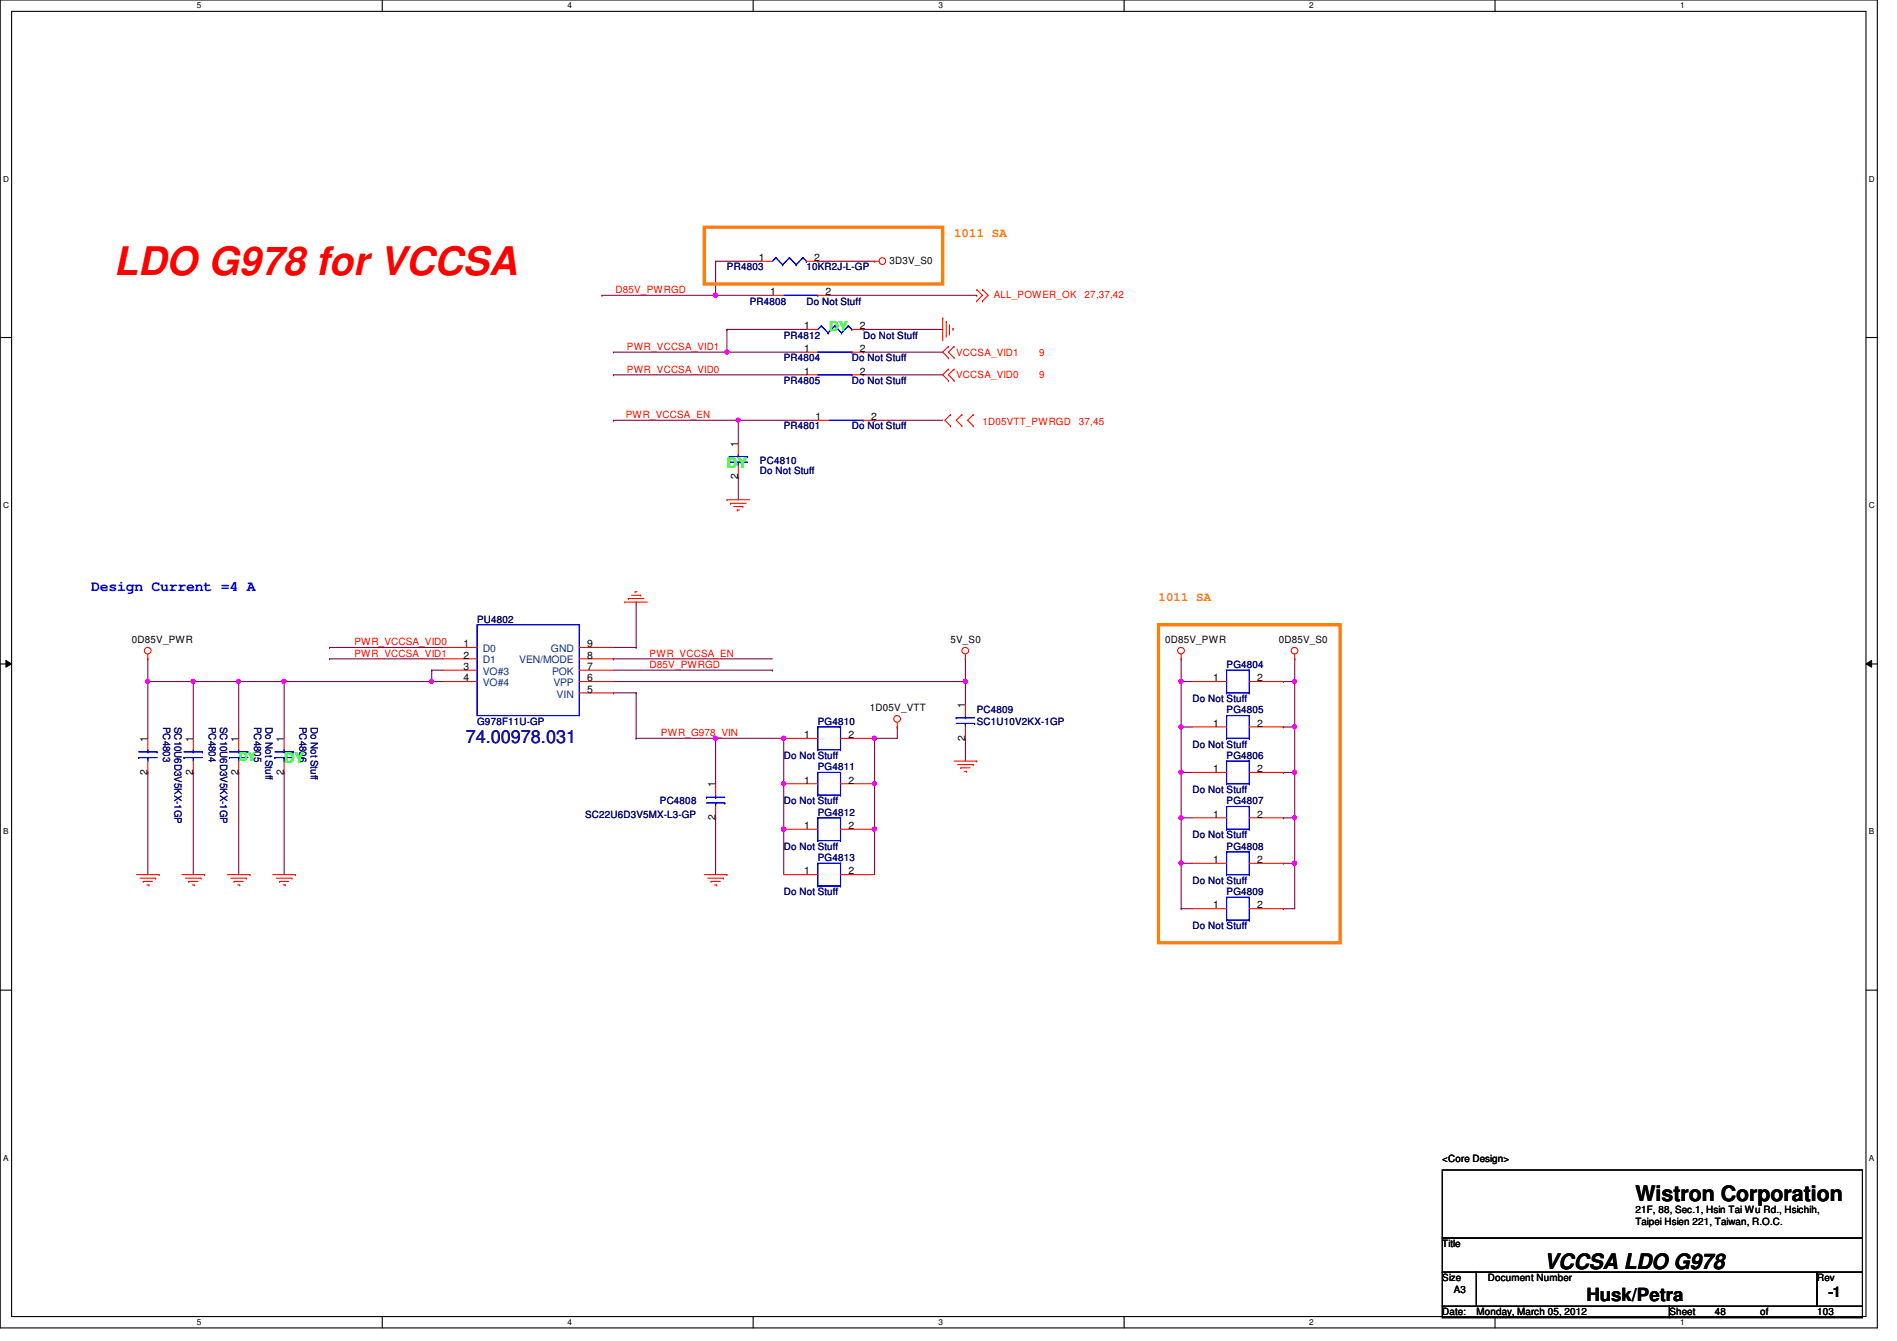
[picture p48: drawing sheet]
<svg xmlns="http://www.w3.org/2000/svg" width="297mm" height="210mm" viewBox="0 0 297 210" stroke-linecap="round" stroke-linejoin="round" font-family="sans-serif">
<defs><g id="words">
<text font-size="6.2" fill="#f00" x="17.8" y="43.1">LDO G978 for VCCSA</text>
<g font-size="3.3">
<text x="256.1" y="188">Wistron Corporation</text>
<text x="241.8" y="198.6">VCCSA LDO G978</text>
</g>
<text font-size="2.8" fill="#0000a0" x="72.9" y="116.3">74.00978.031</text>
<text font-size="2.8" x="248.4" y="203.7">Husk/Petra</text>
<g font-size="2.3" fill="#0f0">
<text x="113.8" y="73.2">DY</text>
<text x="44.5" y="119.5">DY</text>
</g>
<text font-size="2.3" fill="#00f" x="14.3" y="92.5">Design Current =4 A</text>
<text font-size="2.3" x="286.3" y="203">-1</text>
<text font-size="2.1" fill="#0f0" x="129.8" y="51.8">DY</text>
<g font-size="1.9" fill="#ff8000">
<text x="149.4" y="37.2">1011 SA</text>
<text x="181.4" y="94.1">1011 SA</text>
</g>
<text font-size="1.9" fill="#0f0" x="37.4" y="119.2">DY</text>
<g font-size="1.6">
<text x="118.8" y="40.9">1</text>
<text x="127.5" y="40.9">2</text>
<text x="139.3" y="41.3">3D3V_S0</text>
<text x="120.6" y="46.2">1</text>
<text x="129.3" y="46.2">2</text>
<text x="125.9" y="51.5">1</text>
<text x="134.6" y="51.5">2</text>
<text x="125.9" y="58.6">1</text>
<text x="125.9" y="55.1">1</text>
<text x="134.6" y="58.6">2</text>
<text x="134.6" y="55.1">2</text>
<text x="127.7" y="65.7">1</text>
<text x="136.4" y="65.7">2</text>
<text x="115.6" y="69.9" transform="rotate(-90 115.6 69.9)">1</text>
<text x="115.6" y="75" transform="rotate(-90 115.6 75)">2</text>
<text x="20.7" y="100.7">0D85V_PWR</text>
<text x="72.6" y="101.3">1</text>
<text x="91.9" y="101.3">9</text>
<text x="148.8" y="100.7">5V_S0</text>
<text x="182.5" y="100.7">0D85V_PWR</text>
<text x="200.2" y="100.7">0D85V_S0</text>
<text x="72.6" y="103.1">2</text>
<text x="72.6" y="104.9">3</text>
<text x="72.6" y="106.6">4</text>
<text x="91.9" y="106.6">6</text>
<text x="91.9" y="104.9">7</text>
<text x="91.9" y="103.1">8</text>
<text x="189.9" y="106.6">1</text>
<text x="196.8" y="106.6">2</text>
<text x="91.9" y="108.4">5</text>
<text x="136.2" y="111.3">1D05V_VTT</text>
<text x="151.1" y="110.8" transform="rotate(-90 151.1 110.8)">1</text>
<text x="189.9" y="113.7">1</text>
<text x="196.8" y="113.7">2</text>
<text x="23.1" y="116.1" transform="rotate(-90 23.1 116.1)">1</text>
<text x="30.2" y="116.1" transform="rotate(-90 30.2 116.1)">1</text>
<text x="37.3" y="116.1" transform="rotate(-90 37.3 116.1)">1</text>
<text x="44.4" y="116.1" transform="rotate(-90 44.4 116.1)">1</text>
<text x="125.9" y="115.5">1</text>
<text x="132.8" y="115.5">2</text>
<text x="151.1" y="115.9" transform="rotate(-90 151.1 115.9)">2</text>
<text x="23.1" y="121.2" transform="rotate(-90 23.1 121.2)">2</text>
<text x="30.2" y="121.2" transform="rotate(-90 30.2 121.2)">2</text>
<text x="37.3" y="121.2" transform="rotate(-90 37.3 121.2)">2</text>
<text x="44.4" y="121.2" transform="rotate(-90 44.4 121.2)">2</text>
<text x="112" y="123.2" transform="rotate(-90 112 123.2)">1</text>
<text x="125.9" y="122.6">1</text>
<text x="132.8" y="122.6">2</text>
<text x="189.9" y="120.9">1</text>
<text x="196.8" y="120.9">2</text>
<text x="112" y="128.4" transform="rotate(-90 112 128.4)">2</text>
<text x="125.9" y="129.8">1</text>
<text x="132.8" y="129.8">2</text>
<text x="189.9" y="128">1</text>
<text x="196.8" y="128">2</text>
<text x="125.9" y="136.9">1</text>
<text x="132.8" y="136.9">2</text>
<text x="189.9" y="135.1">1</text>
<text x="196.8" y="135.1">2</text>
<text x="189.9" y="142.2">1</text>
<text x="196.8" y="142.2">2</text>
<text x="225.8" y="181.9">&lt;Core Design&gt;</text>
<text x="256.1" y="189.9">21F, 88, Sec.1, Hsin Tai Wu Rd., Hsichih,</text>
<text x="256.1" y="191.7">Taipei Hsien 221, Taiwan, R.O.C.</text>
<text x="225.8" y="195.2">Title</text>
<text x="225.8" y="200.6">Size</text>
<text x="227.6" y="202.4">A3</text>
<text x="233" y="200.6">Document Number</text>
<text x="284.5" y="200.6">Rev</text>
<text x="225.8" y="205.9">Date:</text>
<text x="231.2" y="205.9">Monday, March 05, 2012</text>
<text x="261.4" y="205.9">Sheet</text>
<text x="268.5" y="205.9">48</text>
<text x="275.6" y="205.9">of</text>
<text x="284.5" y="205.9">103</text>
</g>
<g font-size="1.6" fill="#f00">
<text x="96.4" y="45.9">D85V_PWRGD</text>
<text x="155.6" y="46.6">ALL_POWER_OK</text>
<text x="169.8" y="46.6">27,37,42</text>
<text x="98.2" y="58.3">PWR_VCCSA_VID0</text>
<text x="98.2" y="54.8">PWR_VCCSA_VID1</text>
<text x="149.7" y="55.7">VCCSA_VID1</text>
<text x="149.7" y="59.2">VCCSA_VID0</text>
<text x="162.7" y="55.7">9</text>
<text x="162.7" y="59.2">9</text>
<text x="98" y="65.4">PWR_VCCSA_EN</text>
<text x="153.8" y="66.5">1D05VTT_PWRGD</text>
<text x="168.9" y="66.5">37,45</text>
<text x="55.5" y="101">PWR_VCCSA_VID0</text>
<text x="55.5" y="102.8">PWR_VCCSA_VID1</text>
<text x="101.7" y="102.8">PWR_VCCSA_EN</text>
<text x="101.7" y="104.6">D85V_PWRGD</text>
<text x="103.5" y="115.2">PWR_G978_VIN</text>
</g>
<g font-size="1.6" fill="#000080">
<text x="113.8" y="42.3">PR4803</text>
<text x="117.4" y="47.7">PR4808</text>
<text x="126.3" y="47.7">Do Not Stuff</text>
<text x="126.3" y="42.3">10KR2J-L-GP</text>
<text x="122.7" y="53">PR4812</text>
<text x="135.2" y="53">Do Not Stuff</text>
<text x="122.7" y="56.6">PR4804</text>
<text x="133.4" y="56.6">Do Not Stuff</text>
<text x="122.7" y="60.1">PR4805</text>
<text x="133.4" y="60.1">Do Not Stuff</text>
<text x="122.7" y="67.2">PR4801</text>
<text x="133.4" y="67.2">Do Not Stuff</text>
<text x="119" y="72.6">PC4810</text>
<text x="119" y="74.2">Do Not Stuff</text>
<text x="74.7" y="97.5">PU4802</text>
<text x="192.1" y="104.6">PG4804</text>
<text x="25.6" y="113.8" transform="rotate(90 25.6 113.8)">PC4803</text>
<text x="27.3" y="113.8" transform="rotate(90 27.3 113.8)">SC10U6D3V5KX-1GP</text>
<text x="32.7" y="113.8" transform="rotate(90 32.7 113.8)">PC4804</text>
<text x="34.5" y="113.8" transform="rotate(90 34.5 113.8)">SC10U6D3V5KX-1GP</text>
<text x="39.8" y="113.8" transform="rotate(90 39.8 113.8)">PC4805</text>
<text x="41.6" y="113.8" transform="rotate(90 41.6 113.8)">Do Not Stuff</text>
<text x="46.9" y="113.8" transform="rotate(90 46.9 113.8)">PC4806</text>
<text x="48.7" y="113.8" transform="rotate(90 48.7 113.8)">Do Not Stuff</text>
<text x="74.7" y="113.5">G978F11U-GP</text>
<text x="128.1" y="113.5">PG4810</text>
<text x="152.9" y="111.7">PC4809</text>
<text x="152.9" y="113.5">SC1U10V2KX-1GP</text>
<text x="186.7" y="109.9">Do Not Stuff</text>
<text x="192.1" y="111.7">PG4805</text>
<text x="122.7" y="118.8">Do Not Stuff</text>
<text x="186.7" y="117">Do Not Stuff</text>
<text x="192.1" y="118.8">PG4806</text>
<text x="103.3" y="125.9">PC4808</text>
<text x="122.7" y="125.9">Do Not Stuff</text>
<text x="128.1" y="120.6">PG4811</text>
<text x="186.7" y="124.1">Do Not Stuff</text>
<text x="192.1" y="125.9">PG4807</text>
<text x="91.6" y="128">SC22U6D3V5MX-L3-GP</text>
<text x="128.1" y="127.7">PG4812</text>
<text x="186.7" y="131.2">Do Not Stuff</text>
<text x="122.7" y="133">Do Not Stuff</text>
<text x="128.1" y="134.8">PG4813</text>
<text x="192.1" y="133">PG4808</text>
<text x="122.7" y="140.1">Do Not Stuff</text>
<text x="186.7" y="138.3">Do Not Stuff</text>
<text x="192.1" y="140.1">PG4809</text>
<text x="186.7" y="145.5">Do Not Stuff</text>
</g>
<g font-size="1.6" fill="#004080">
<text x="75.6" y="102.1">D0</text>
<text x="75.6" y="103.8">D1</text>
<text x="75.6" y="105.6">VO#3</text>
<text x="75.6" y="107.4">VO#4</text>
<text x="81.3" y="103.8">VEN/MODE</text>
<text x="86.3" y="102.1">GND</text>
<text x="86.4" y="105.6">POK</text>
<text x="86.7" y="107.4">VPP</text>
<text x="87.2" y="109.2">VIN</text>
</g>
<g font-size="1.3">
<text x="30.8" y="1.3">5</text>
<text x="88.9" y="1.3">4</text>
<text x="146.9" y="1.3">3</text>
<text x="205" y="1.3">2</text>
<text x="263.1" y="1.3">1</text>
<text x=".5" y="28.4">D</text>
<text x="292.6" y="28.4">D</text>
<text x=".5" y="79.5">C</text>
<text x="292.6" y="79.5">C</text>
<text x=".5" y="130.6">B</text>
<text x="292.6" y="130.6">B</text>
<text x=".5" y="181.7">A</text>
<text x="292.6" y="181.7">A</text>
<text x="30.8" y="207.4">5</text>
<text x="88.9" y="207.4">4</text>
<text x="146.9" y="207.4">3</text>
<text x="205" y="207.4">2</text>
<text x="263.1" y="207.4">1</text>
</g>
</g></defs>
<path d="M0 0h294v207.9h-294zM1.8 1.8h290.4v204.3h-290.4z" fill="none" stroke="#000" stroke-width=".17"/>
<g fill="#fff">
<path d="M30.8 .2h.7v1.4h-.7z"/>
<path d="M30.8 206.2h.7v1.4h-.7z"/>
</g>
<path d="M59.9 0v1.8M59.9 206.1v1.8" fill="none" stroke="#000" stroke-width=".17"/>
<g fill="#fff">
<path d="M88.9 .2h.6v1.4h-.6z"/>
<path d="M88.9 206.2h.6v1.4h-.6z"/>
</g>
<path d="M117.9 0v1.8M117.9 206.1v1.8" fill="none" stroke="#000" stroke-width=".17"/>
<g fill="#fff">
<path d="M146.9 .2h.7v1.4h-.7z"/>
<path d="M146.9 206.2h.7v1.4h-.7z"/>
</g>
<path d="M176 0v1.8M176 206.1v1.8" fill="none" stroke="#000" stroke-width=".17"/>
<g fill="#fff">
<path d="M205 .2h.7v1.4h-.7z"/>
<path d="M205 206.2h.7v1.4h-.7z"/>
</g>
<path d="M234.1 0v1.8M234.1 206.1v1.8" fill="none" stroke="#000" stroke-width=".17"/>
<g fill="#fff">
<path d="M263.1 .2h.7v1.4h-.7z"/>
<path d="M263.1 206.2h.7v1.4h-.7z"/>
<path d="M.5 27.3h.9v1.4h-.9z"/>
<path d="M292.6 27.3h.9v1.4h-.9z"/>
<path d="M.5 78.4h.9v1.4h-.9z"/>
<path d="M292.6 78.4h.9v1.4h-.9z"/>
</g>
<path d="M0 52.8h1.8M292.2 52.8h1.8" fill="none" stroke="#000" stroke-width=".17"/>
<g fill="#fff">
<path d="M.5 129.5h.8v1.4h-.8z"/>
<path d="M292.6 129.5h.9v1.4h-.9z"/>
</g>
<path d="M0 103.9h1.8M292.2 103.9h1.8" fill="none" stroke="#000" stroke-width=".17"/>
<path d="M.9 103.4l.9 .5-.9 .5zM292.2 103.9l.9-.5v1z" fill="#000"/>
<path d="M.9 103.4l.9 .5-.9 .5zM292.2 103.9l.9-.5v1z" fill="none" stroke="#000" stroke-width=".16"/>
<g fill="#fff">
<path d="M.5 180.5h.8v1.4h-.8z"/>
<path d="M292.6 180.5h.9v1.4h-.9z"/>
</g>
<path d="M0 155h1.8M292.2 155h1.8" fill="none" stroke="#000" stroke-width=".17"/>
<path d="M185 106.7h.1M185 106.7v7.1" fill="none" stroke="#800040" stroke-width=".17"/>
<circle cx="184.9" cy="106.7" r=".32" fill="#f0f"/>
<circle cx="184.9" cy="106.7" r=".32" fill="none" stroke="#f0f" stroke-width=".17"/>
<path d="M185 135.1h.1M185 135.1v7.1" fill="none" stroke="#800040" stroke-width=".17"/>
<circle cx="184.9" cy="135.1" r=".32" fill="#f0f"/>
<circle cx="184.9" cy="135.1" r=".32" fill="none" stroke="#f0f" stroke-width=".17"/>
<path d="M185 113.8h.1M185 113.8v7.1" fill="none" stroke="#800040" stroke-width=".17"/>
<circle cx="184.9" cy="113.8" r=".32" fill="#f0f"/>
<circle cx="184.9" cy="113.8" r=".32" fill="none" stroke="#f0f" stroke-width=".17"/>
<path d="M185 120.9h.1M185 120.9v7.1" fill="none" stroke="#800040" stroke-width=".17"/>
<circle cx="184.9" cy="120.9" r=".32" fill="#f0f"/>
<circle cx="184.9" cy="120.9" r=".32" fill="none" stroke="#f0f" stroke-width=".17"/>
<path d="M23.2 106.7h.1M23.2 106.7h7.1M30.3 106.7h.1M30.3 106.7v8.9" fill="none" stroke="#800040" stroke-width=".17"/>
<circle cx="30.2" cy="106.7" r=".32" fill="#f0f"/>
<circle cx="30.2" cy="106.7" r=".32" fill="none" stroke="#f0f" stroke-width=".17"/>
<path d="M115.6 74.7h.1M115.6 65.8h.1M115.6 65.8v3.5M115.6 74.7v3.5M136.9 65.8h.1M136.9 65.8h10.7M30.3 106.7h.1M30.3 106.7h7.1" fill="none" stroke="#800040" stroke-width=".17"/>
<circle cx="115.6" cy="65.8" r=".32" fill="#f0f"/>
<circle cx="115.6" cy="65.8" r=".32" fill="none" stroke="#f0f" stroke-width=".17"/>
<path d="M112.1 46.2h.1M112.1 46.2h8.8M96.1 65.8h.1M96.1 65.8h32M115.6 65.8h.1" fill="none" stroke="#800040" stroke-width=".17"/>
<circle cx="112" cy="46.2" r=".32" fill="#f0f"/>
<circle cx="112" cy="46.2" r=".32" fill="none" stroke="#f0f" stroke-width=".17"/>
<path d="M44.5 106.7h.1M44.5 106.7v8.9" fill="none" stroke="#800040" stroke-width=".17"/>
<circle cx="44.5" cy="106.7" r=".32" fill="#f0f"/>
<circle cx="44.5" cy="106.7" r=".32" fill="none" stroke="#f0f" stroke-width=".17"/>
<path d="M113.8 55.1h.1M113.8 55.1h12.5" fill="none" stroke="#800040" stroke-width=".17"/>
<circle cx="113.8" cy="55.1" r=".32" fill="#f0f"/>
<circle cx="113.8" cy="55.1" r=".32" fill="none" stroke="#f0f" stroke-width=".17"/>
<g fill="none" stroke="#800040" stroke-width=".17">
<path d="M96.1 58.7h.1M96.1 55.1h.1M96.1 58.7h30.2M113.8 51.6h.1M113.8 51.6v3.5h-17.7M113.8 51.6h12.5M135.2 55.1h.1M135.2 58.7h.1M135.2 51.6h.1M135.2 55.1h12.4M135.2 58.7h12.4M135.2 51.6h12.4"/>
<path d="M23.2 106.7h.1M23.2 106.7v8.9M37.4 106.7h.1M37.4 106.7h7.1M37.4 106.7v8.9"/>
</g>
<circle cx="37.4" cy="106.7" r=".32" fill="#f0f"/>
<circle cx="37.4" cy="106.7" r=".32" fill="none" stroke="#f0f" stroke-width=".17"/>
<path d="M112.1 40.9h.1M112.1 40.9h7.1M112.1 40.9v5.3M128.1 40.9h.1M128.1 40.9h8.8M185 103.1h.1M185 103.1v3.6M202.7 106.7h.1M202.7 106.7v7.1" fill="none" stroke="#800040" stroke-width=".17"/>
<circle cx="202.7" cy="106.7" r=".32" fill="#f0f"/>
<circle cx="202.7" cy="106.7" r=".32" fill="none" stroke="#f0f" stroke-width=".17"/>
<path d="M202.7 113.8h.1M202.7 113.8v7.1" fill="none" stroke="#800040" stroke-width=".17"/>
<circle cx="202.7" cy="113.8" r=".32" fill="#f0f"/>
<circle cx="202.7" cy="113.8" r=".32" fill="none" stroke="#f0f" stroke-width=".17"/>
<path d="M202.7 120.9h.1M202.7 120.9v7.1" fill="none" stroke="#800040" stroke-width=".17"/>
<circle cx="202.7" cy="120.9" r=".32" fill="#f0f"/>
<circle cx="202.7" cy="120.9" r=".32" fill="none" stroke="#f0f" stroke-width=".17"/>
<path d="M202.7 135.1h.1M202.7 135.1v7.1" fill="none" stroke="#800040" stroke-width=".17"/>
<circle cx="202.7" cy="135.1" r=".32" fill="#f0f"/>
<circle cx="202.7" cy="135.1" r=".32" fill="none" stroke="#f0f" stroke-width=".17"/>
<g fill="none" stroke="#800040" stroke-width=".17">
<path d="M185 106.7h.1M185 113.8h.1M185 106.7h1.7M185 113.8h1.7M185 135.1h.1M185 120.9h.1M185 128h.1M185 135.1h1.7M185 120.9h1.7M185 128h1.7M185 128v7.1M185 142.2h.1"/>
<path d="M185 142.2h1.7"/>
</g>
<circle cx="184.9" cy="128" r=".32" fill="#f0f"/>
<circle cx="184.9" cy="128" r=".32" fill="none" stroke="#f0f" stroke-width=".17"/>
<g fill="none" stroke="#800040" stroke-width=".17">
<path d="M94.3 46.2h.1M94.3 46.2h17.8M201 106.7h.1M201 113.8h.1M201 106.7h1.7M201 113.8h1.7M201 120.9h.1M201 128h.1M201 135.1h.1M201 120.9h1.7M201 128h1.7M202.7 128h.1"/>
<path d="M202.7 128v7.1h-1.7M201 142.2h.1M201 142.2h1.7"/>
</g>
<circle cx="202.7" cy="128" r=".32" fill="#f0f"/>
<circle cx="202.7" cy="128" r=".32" fill="none" stroke="#f0f" stroke-width=".17"/>
<g fill="none" stroke="#800040" stroke-width=".17">
<path d="M129.8 46.2h23.1M152.9 46.2h.1M99.6 94.2h.1M99.6 94.2v7.1M23.2 103.1h.1M23.2 103.1v3.6M44.5 106.7h.1M44.5 106.7h23.1M51.6 103.1h.1M51.6 103.1h17.8M67.6 104.9h.1M67.6 104.9h1.8"/>
<path d="M96.1 101.3h3.5M99.6 101.3h.1M112.1 115.6h.1M112.1 115.6h10.6M202.7 103.1h.1M202.7 103.1v3.6M23.2 120.9h.1M23.2 120.9v16M30.3 120.9h.1M30.3 120.9v16M37.4 120.9h.1M37.4 120.9v16"/>
<path d="M44.5 120.9h.1M44.5 120.9v16M112.1 128h.1M112.1 128v8.9M122.7 122.7h.1M122.7 122.7v7.1"/>
</g>
<circle cx="23.1" cy="106.7" r=".32" fill="#f0f"/>
<circle cx="23.1" cy="106.7" r=".32" fill="none" stroke="#f0f" stroke-width=".17"/>
<path d="M51.6 101.3h.1M51.6 101.3h17.8M67.6 104.9h.1M67.6 106.7h.1M67.6 104.9v1.8M67.6 106.7h1.8" fill="none" stroke="#800040" stroke-width=".17"/>
<circle cx="67.6" cy="106.7" r=".32" fill="#f0f"/>
<circle cx="67.6" cy="106.7" r=".32" fill="none" stroke="#f0f" stroke-width=".17"/>
<path d="M136.9 129.8h.1M136.9 129.8v7.1" fill="none" stroke="#800040" stroke-width=".17"/>
<circle cx="136.9" cy="129.8" r=".32" fill="#f0f"/>
<circle cx="136.9" cy="129.8" r=".32" fill="none" stroke="#f0f" stroke-width=".17"/>
<path d="M99.6 115.6h.1M99.6 115.6h12.5M122.7 115.6h.1M122.7 115.6v7.1M136.9 122.7h.1M136.9 122.7v7.1" fill="none" stroke="#800040" stroke-width=".17"/>
<circle cx="122.7" cy="122.7" r=".32" fill="#f0f"/>
<circle cx="122.7" cy="122.7" r=".32" fill="none" stroke="#f0f" stroke-width=".17"/>
<circle cx="122.7" cy="115.5" r=".32" fill="#f0f"/>
<circle cx="122.7" cy="115.5" r=".32" fill="none" stroke="#f0f" stroke-width=".17"/>
<path d="M136.9 115.6h.1M136.9 115.6v7.1" fill="none" stroke="#800040" stroke-width=".17"/>
<circle cx="136.9" cy="122.7" r=".32" fill="#f0f"/>
<circle cx="136.9" cy="122.7" r=".32" fill="none" stroke="#f0f" stroke-width=".17"/>
<circle cx="136.9" cy="115.5" r=".32" fill="#f0f"/>
<circle cx="136.9" cy="115.5" r=".32" fill="none" stroke="#f0f" stroke-width=".17"/>
<path d="M122.7 129.8h.1M122.7 129.8v7.1" fill="none" stroke="#800040" stroke-width=".17"/>
<circle cx="122.7" cy="129.8" r=".32" fill="#f0f"/>
<circle cx="122.7" cy="129.8" r=".32" fill="none" stroke="#f0f" stroke-width=".17"/>
<path d="M96.1 106.7h55.1M99.6 108.5h.1M99.6 108.5v7.1M136.9 115.6h.1M140.5 113.8h.1M140.5 113.8v1.8h-3.6M151.2 106.7h.1M151.2 106.7v3.5" fill="none" stroke="#800040" stroke-width=".17"/>
<circle cx="151.1" cy="106.7" r=".32" fill="#f0f"/>
<circle cx="151.1" cy="106.7" r=".32" fill="none" stroke="#f0f" stroke-width=".17"/>
<path d="M96.1 103.1h.1M96.1 108.5h.1M96.1 103.1h24.8M96.1 108.5h3.5M112.1 115.6h.1M112.1 115.6v7.1M151.2 115.6h.1M151.2 115.6v3.5" fill="none" stroke="#800040" stroke-width=".17"/>
<circle cx="112" cy="115.5" r=".32" fill="#f0f"/>
<circle cx="112" cy="115.5" r=".32" fill="none" stroke="#f0f" stroke-width=".17"/>
<path d="M96.1 104.9h24.8M120.9 104.9h.1M151.2 103.1h.1M151.2 103.1v3.6" fill="none" stroke="#800040" stroke-width=".17"/>
<g fill="none" stroke="#f00" stroke-width=".17">
<path d="M119.2 40.9h1.7M120.9 46.2h1.8M126.3 40.9h1.8M126.3 51.6h1.8M126.3 58.7h1.8M126.3 55.1h1.8M128.1 46.2h1.7M133.4 51.6h1.8M133.4 58.7h1.8M133.4 55.1h1.8M136.9 40.9h.1M136.9 40.9h.8"/>
<path d="M147.6 49.8h.1M147.6 49.8v3.5M148.2 50.3h.1M148.2 50.3v2.5M148.5 54.2h.1M148.5 56h.1M148.5 57.8h.1M148.5 59.6h.1M148.5 54.2l-.9 .9 .9 .9M148.5 57.8l-.9 .9 .9 .9M148.7 52.3h.1M148.7 50.8v1.5"/>
<path d="M149.2 51.4h.1M149.2 51.4v.3M149.4 56h.1M149.4 54.2h.1M149.4 59.6h.1M149.4 57.8h.1M149.4 54.2l-.9 .9 .9 .9M149.4 57.8l-.9 .9 .9 .9M152.9 47.1h.1M152.9 45.3h.1M152.9 45.3l.9 .9-.9 .9M153.8 47.1h.1"/>
<path d="M153.8 45.3h.1M153.8 45.3l.9 .9-.9 .9M113.8 78.2h.1M113.8 78.2h3.6M114.4 78.8h.1M114.4 78.8h2.4M114.9 79.3h1.4M115.4 79.8h.1M115.4 79.8h.4M115.6 69.3v1.8M115.6 72.9v1.8M116.3 79.3h.1"/>
<path d="M128.1 65.8h1.7M135.2 65.8h1.7M148.8 66.7h.1M148.8 64.9h.1M148.8 64.9l-.8 .9 .8 .9M150.6 64.9h.1M150.6 66.7h.1M150.6 64.9l-.9 .9 .9 .9M152.4 66.7h.1M152.4 64.9h.1M152.4 64.9l-.9 .9 .9 .9M97.8 94.2h.1"/>
<path d="M97.8 94.2h3.6M98.4 93.7h.1M98.4 93.7h2.4M98.9 93.2h1.4M99.4 92.6h.1M99.4 92.6h.4M100.3 93.2h.1M23.2 103.1h.1M23.2 102.4v.7M23.2 115.6v1.7M23.2 119.1v1.8M30.3 115.6v1.7"/>
<path d="M30.3 119.1v1.8M37.4 115.6v1.7M37.4 119.1v1.8M44.5 115.6v1.7M44.5 119.1v1.8M69.4 106.7h5.3M69.4 101.3h5.3M69.4 103.1h5.3M69.4 104.9h5.3M90.7 106.7h5.4M90.7 101.3h5.4M90.7 103.1h5.4"/>
<path d="M90.7 104.9h5.4M90.7 108.5h5.4M122.7 115.6h5.4M131.6 115.6h5.3M140.5 113.8h.1M140.5 113.1v.7M149.4 119.1h3.5M149.9 119.7h2.5M151.2 103.1h.1M151.2 102.4v.7M151.2 110.2v1.8M151.2 113.8v1.8"/>
<path d="M152.4 119.7h.1M152.9 119.1h.1M185 103.1h.1M185 102.4v.7M186.7 113.8h5.4M186.7 106.7h5.4M195.6 113.8h5.4M195.6 106.7h5.4M202.7 103.1h.1M202.7 102.4v.7M21.4 136.9h3.5M21.9 137.5h2.5"/>
<path d="M22.4 138h.1M22.4 138h1.5M23 138.5h.3M23.3 138.5h.1M24.4 137.5h.1M24.9 136.9h.1M28.5 136.9h3.5M29 137.5h2.5M29.5 138h.1M29.5 138h1.5M30.1 138.5h.3M30.4 138.5h.1"/>
<path d="M31.5 137.5h.1M32 136.9h.1M35.6 136.9h3.6M36.1 137.5h2.5M36.7 138h.1M36.7 138h1.4M37.2 138.5h.3M37.5 138.5h.1M38.6 137.5h.1M39.2 136.9h.1M42.7 136.9h3.6M43.3 137.5h2.4"/>
<path d="M43.8 138h.1M43.8 138h1.4M44.3 138.5h.4M44.7 138.5h.1M45.7 137.5h.1M46.3 136.9h.1M110.3 136.9h3.5M110.8 137.5h2.5M111.3 138h.1M111.3 138h1.5M111.9 138.5h.3M112.1 122.7v1.8"/>
<path d="M112.1 126.2v1.8M112.2 138.5h.1M113.3 137.5h.1M113.8 136.9h.1M122.7 136.9h5.4M122.7 122.7h5.4M122.7 129.8h5.4M131.6 136.9h5.3M131.6 122.7h5.3M131.6 129.8h5.3M150.4 120.2h.1M150.4 120.2h1.5"/>
<path d="M151 120.7h.3M151.3 120.7h.1M186.7 135.1h5.4M186.7 128h5.4M186.7 120.9h5.4M195.6 135.1h5.4M195.6 128h5.4M195.6 120.9h5.4M186.7 142.2h5.4M195.6 142.2h5.4"/>
<circle cx="138.2" cy="40.9" r=".52"/>
<circle cx="23.1" cy="101.8" r=".52"/>
<circle cx="140.5" cy="112.5" r=".52"/>
<circle cx="151.2" cy="101.8" r=".52"/>
<circle cx="184.9" cy="101.8" r=".52"/>
<circle cx="202.7" cy="101.8" r=".52"/>
</g>
<path d="M225.8 183.1h65.8v10.7h-65.8zM225.8 193.8h65.8v5.3h-65.8zM225.8 199.1h5.4v5.4h-5.4zM231.2 199.1h53.3v5.4h-53.3zM284.5 199.1h7.1v5.4h-7.1zM225.8 204.5h35.6v1.7h-35.6zM261.4 204.5h30.2v1.7h-30.2z" fill="none" stroke="#000" stroke-width=".17"/>
<path d="M110.3 35.6h37.3v8.8h-37.3zM181.4 97.8h28.4v49.8h-28.4z" fill="none" stroke="#ff8000" stroke-width=".51"/>
<g fill="none" stroke="#00f" stroke-width=".17">
<path d="M121.5 40.3h.1M121.5 40.3l-.6 .6M121.5 40.3l1.1 1.1M122.6 41.4h.1M122.7 46.2h5.4M123.6 40.3h.1M123.6 40.3l-1 1.1M123.6 40.3l1.1 1.1M124.7 41.4h.1M125.7 40.3h.1M125.7 40.3l-1 1.1M125.7 40.3l.6 .6"/>
<path d="M126.3 40.9h.1M128.1 46.2h.1M128.1 58.7h5.3M128.1 55.1h5.3M128.6 51h.1M128.6 51l-.5 .6M128.6 51l1.1 1.1M129.7 52.1h.1M130.7 51h.1M130.7 51l-1 1.1M130.7 51l1.1 1.1M131.8 52.1h.1"/>
<path d="M132.8 51h.1M132.8 51l-1 1.1M132.8 51l.6 .6M133.4 51.6h.1M133.4 58.7h.1M133.4 55.1h.1M114.2 72.3h.1M114.2 71.5h2.8M114.2 72.3h2.8M115.6 71.5h.1M115.6 72.3h.1M115.6 71.1v.4"/>
<path d="M115.6 72.3v.6M117 71.5h.1M129.8 65.8h5.4M135.2 65.8h.1M74.7 97.8h16v14.2h-16zM21.7 118.6h.1M21.7 117.7h2.9M21.7 118.6h2.9M23.2 117.7h.1M23.2 118.6h.1M23.2 117.3v.4M23.2 118.6v.5"/>
<path d="M24.6 117.7h.1M28.8 118.6h.1M28.8 117.7h2.9M28.8 118.6h2.9M30.3 117.7h.1M30.3 118.6h.1M30.3 117.3v.4M30.3 118.6v.5M31.7 117.7h.1M35.9 118.6h.1M35.9 117.7h2.9M35.9 118.6h2.9"/>
<path d="M37.4 117.7h.1M37.4 118.6h.1M37.4 117.3v.4M37.4 118.6v.5M38.8 117.7h.1M43 118.6h.1M43 117.7h2.9M43 118.6h2.9M44.5 117.7h.1M44.5 118.6h.1M44.5 117.3v.4M44.5 118.6v.5"/>
<path d="M45.9 117.7h.1M128.1 113.8h.1M128.1 117.3h.1M128.1 113.8v3.5M128.1 113.8h3.5M128.1 117.3h3.5M131.6 113.8h.1M131.6 117.3h.1M131.6 113.8v3.5M149.7 112.4h.1M149.7 112.4h2.9M149.7 113.2h2.9"/>
<path d="M151.2 112.4h.1M151.2 113.2h.1M151.2 112v.4M151.2 113.2v.6M152.6 113.2h.1M192.1 112h.1M192.1 115.6h.1M192.1 104.9h.1M192.1 108.5h.1M192.1 119.1h.1M192.1 104.9v3.6M192.1 112v3.6"/>
<path d="M192.1 119.1v3.6M192.1 112h3.5M192.1 115.6h3.5M192.1 104.9h3.5M192.1 108.5h3.5M192.1 119.1h3.5M195.6 112h.1M195.6 115.6h.1M195.6 104.9h.1M195.6 108.5h.1M195.6 119.1h.1M195.6 104.9v3.6"/>
<path d="M195.6 112v3.6M195.6 119.1v3.6M110.6 124.8h.1M110.6 124.8h2.9M110.6 125.7h2.9M112.1 124.8h.1M112.1 125.7h.1M112.1 124.5v.3M112.1 125.7v.5M113.5 125.7h.1M128.1 120.9h.1M128.1 124.5h.1"/>
<path d="M128.1 128h.1M128.1 131.6h.1M128.1 135.1h.1M128.1 138.7h.1M128.1 120.9v3.6M128.1 128v3.6M128.1 135.1v3.6M128.1 120.9h3.5M128.1 124.5h3.5M128.1 128h3.5M128.1 131.6h3.5M128.1 135.1h3.5"/>
<path d="M128.1 138.7h3.5M131.6 120.9h.1M131.6 124.5h.1M131.6 128h.1M131.6 131.6h.1M131.6 135.1h.1M131.6 138.7h.1M131.6 120.9v3.6M131.6 128v3.6M131.6 135.1v3.6M192.1 133.3h.1M192.1 136.9h.1"/>
<path d="M192.1 126.2h.1M192.1 129.8h.1M192.1 122.7h.1M192.1 126.2v3.6M192.1 133.3v3.6M192.1 133.3h3.5M192.1 136.9h3.5M192.1 126.2h3.5M192.1 129.8h3.5M192.1 122.7h3.5M195.6 133.3h.1M195.6 136.9h.1"/>
<path d="M195.6 126.2h.1M195.6 129.8h.1M195.6 122.7h.1M195.6 126.2v3.6M195.6 133.3v3.6M192.1 140.5h.1M192.1 144h.1M192.1 140.5v3.5M192.1 140.5h3.5M192.1 144h3.5M195.6 140.5h.1M195.6 144h.1"/>
<path d="M195.6 140.5v3.5"/>
</g>
<circle cx="184.9" cy="106.7" r=".32" fill="#f0f"/>
<circle cx="184.9" cy="106.7" r=".32" fill="none" stroke="#f0f" stroke-width=".17"/>
<circle cx="184.9" cy="135.1" r=".32" fill="#f0f"/>
<circle cx="184.9" cy="135.1" r=".32" fill="none" stroke="#f0f" stroke-width=".17"/>
<circle cx="184.9" cy="113.8" r=".32" fill="#f0f"/>
<circle cx="184.9" cy="113.8" r=".32" fill="none" stroke="#f0f" stroke-width=".17"/>
<circle cx="184.9" cy="120.9" r=".32" fill="#f0f"/>
<circle cx="184.9" cy="120.9" r=".32" fill="none" stroke="#f0f" stroke-width=".17"/>
<circle cx="30.2" cy="106.7" r=".32" fill="#f0f"/>
<circle cx="30.2" cy="106.7" r=".32" fill="none" stroke="#f0f" stroke-width=".17"/>
<circle cx="115.6" cy="65.8" r=".32" fill="#f0f"/>
<circle cx="115.6" cy="65.8" r=".32" fill="none" stroke="#f0f" stroke-width=".17"/>
<circle cx="112" cy="46.2" r=".32" fill="#f0f"/>
<circle cx="112" cy="46.2" r=".32" fill="none" stroke="#f0f" stroke-width=".17"/>
<circle cx="44.5" cy="106.7" r=".32" fill="#f0f"/>
<circle cx="44.5" cy="106.7" r=".32" fill="none" stroke="#f0f" stroke-width=".17"/>
<circle cx="113.8" cy="55.1" r=".32" fill="#f0f"/>
<circle cx="113.8" cy="55.1" r=".32" fill="none" stroke="#f0f" stroke-width=".17"/>
<circle cx="37.4" cy="106.7" r=".32" fill="#f0f"/>
<circle cx="37.4" cy="106.7" r=".32" fill="none" stroke="#f0f" stroke-width=".17"/>
<circle cx="202.7" cy="106.7" r=".32" fill="#f0f"/>
<circle cx="202.7" cy="106.7" r=".32" fill="none" stroke="#f0f" stroke-width=".17"/>
<circle cx="202.7" cy="113.8" r=".32" fill="#f0f"/>
<circle cx="202.7" cy="113.8" r=".32" fill="none" stroke="#f0f" stroke-width=".17"/>
<circle cx="202.7" cy="120.9" r=".32" fill="#f0f"/>
<circle cx="202.7" cy="120.9" r=".32" fill="none" stroke="#f0f" stroke-width=".17"/>
<circle cx="202.7" cy="135.1" r=".32" fill="#f0f"/>
<circle cx="202.7" cy="135.1" r=".32" fill="none" stroke="#f0f" stroke-width=".17"/>
<circle cx="184.9" cy="128" r=".32" fill="#f0f"/>
<circle cx="184.9" cy="128" r=".32" fill="none" stroke="#f0f" stroke-width=".17"/>
<circle cx="202.7" cy="128" r=".32" fill="#f0f"/>
<circle cx="202.7" cy="128" r=".32" fill="none" stroke="#f0f" stroke-width=".17"/>
<circle cx="23.1" cy="106.7" r=".32" fill="#f0f"/>
<circle cx="23.1" cy="106.7" r=".32" fill="none" stroke="#f0f" stroke-width=".17"/>
<circle cx="67.6" cy="106.7" r=".32" fill="#f0f"/>
<circle cx="67.6" cy="106.7" r=".32" fill="none" stroke="#f0f" stroke-width=".17"/>
<circle cx="136.9" cy="129.8" r=".32" fill="#f0f"/>
<circle cx="136.9" cy="129.8" r=".32" fill="none" stroke="#f0f" stroke-width=".17"/>
<circle cx="122.7" cy="122.7" r=".32" fill="#f0f"/>
<circle cx="122.7" cy="122.7" r=".32" fill="none" stroke="#f0f" stroke-width=".17"/>
<circle cx="122.7" cy="115.5" r=".32" fill="#f0f"/>
<circle cx="122.7" cy="115.5" r=".32" fill="none" stroke="#f0f" stroke-width=".17"/>
<circle cx="136.9" cy="122.7" r=".32" fill="#f0f"/>
<circle cx="136.9" cy="122.7" r=".32" fill="none" stroke="#f0f" stroke-width=".17"/>
<circle cx="136.9" cy="115.5" r=".32" fill="#f0f"/>
<circle cx="136.9" cy="115.5" r=".32" fill="none" stroke="#f0f" stroke-width=".17"/>
<circle cx="122.7" cy="129.8" r=".32" fill="#f0f"/>
<circle cx="122.7" cy="129.8" r=".32" fill="none" stroke="#f0f" stroke-width=".17"/>
<circle cx="151.1" cy="106.7" r=".32" fill="#f0f"/>
<circle cx="151.1" cy="106.7" r=".32" fill="none" stroke="#f0f" stroke-width=".17"/>
<circle cx="112" cy="115.5" r=".32" fill="#f0f"/>
<circle cx="112" cy="115.5" r=".32" fill="none" stroke="#f0f" stroke-width=".17"/>
<use href="#words"/>
</svg>
